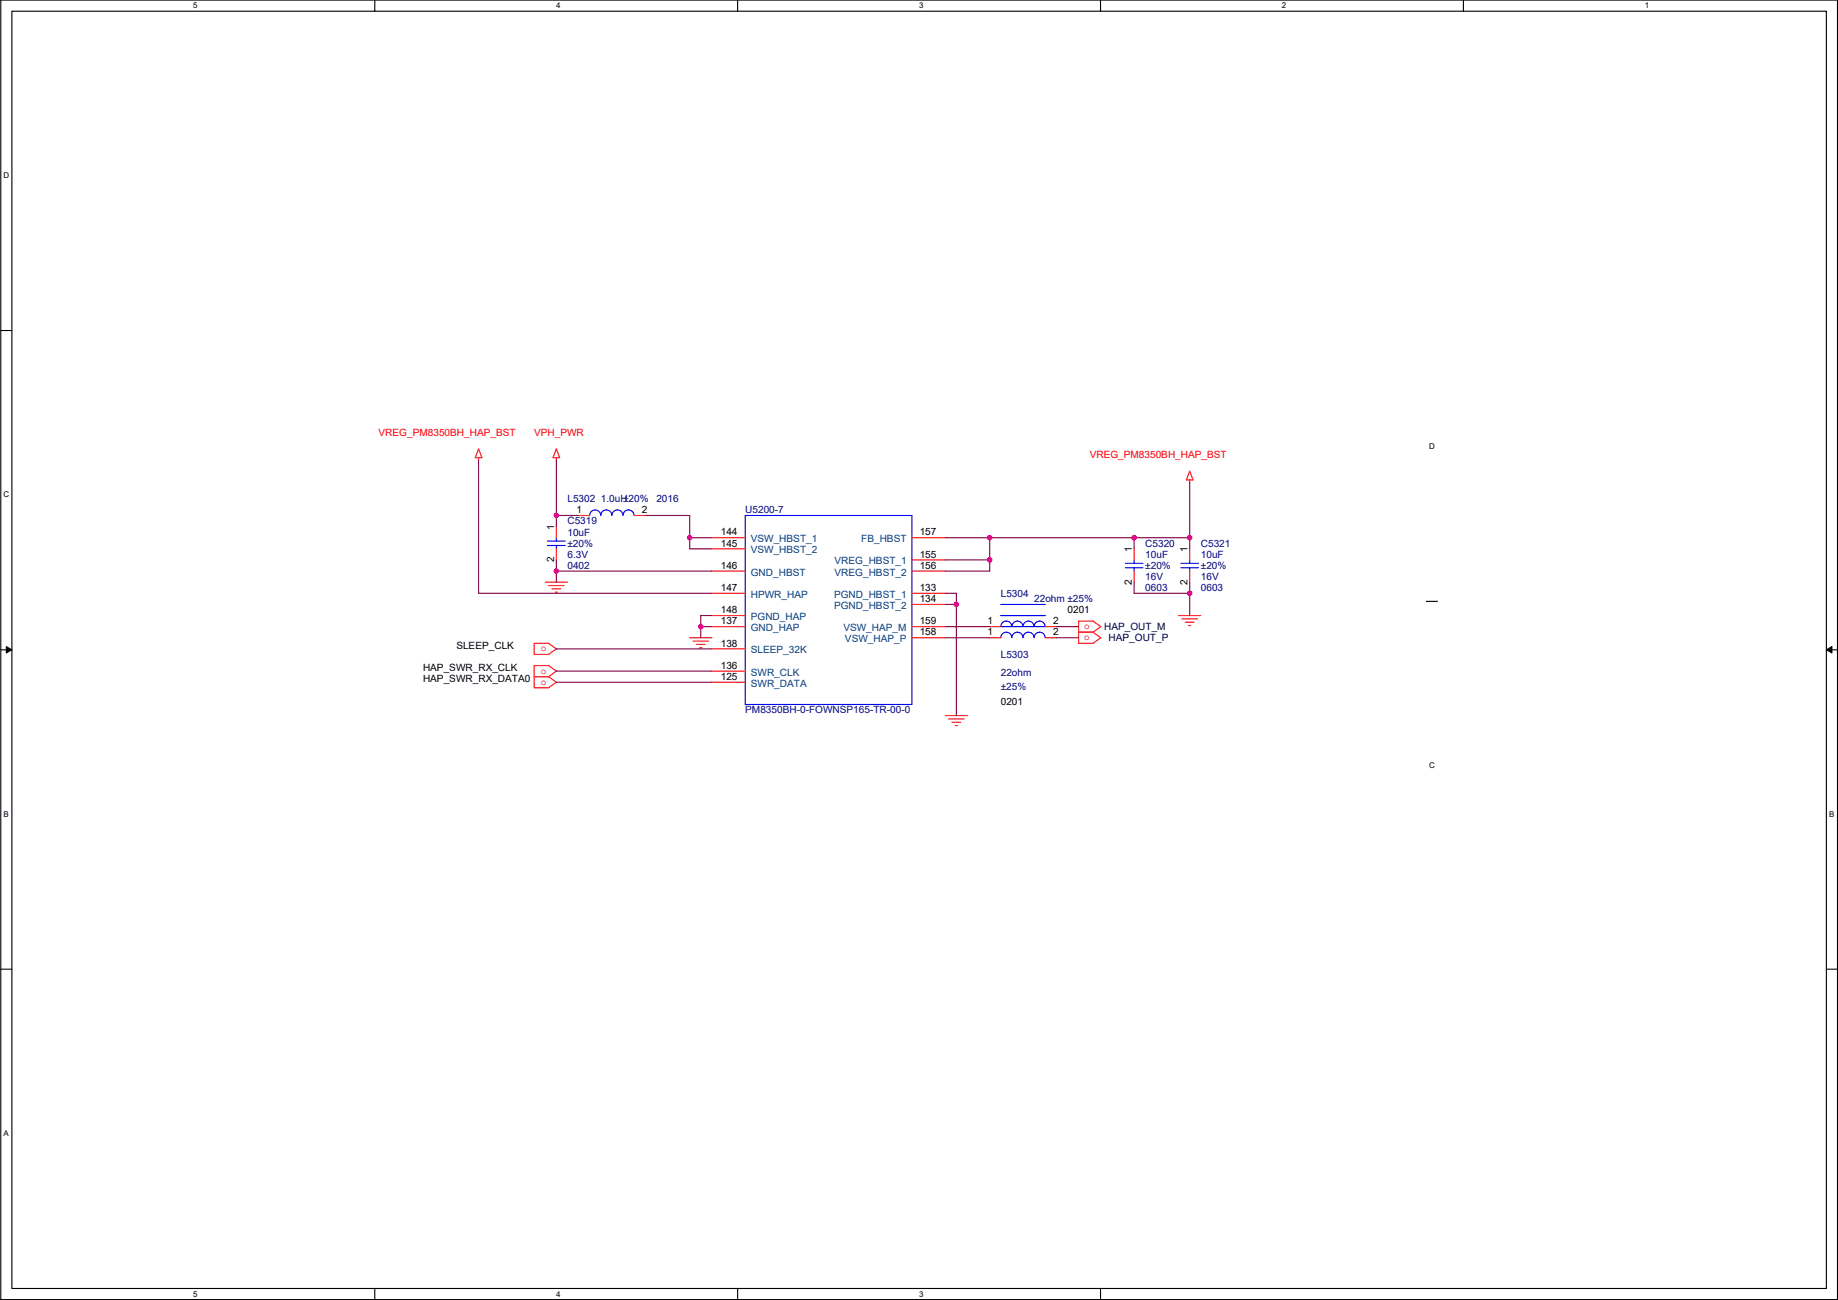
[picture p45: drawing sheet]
<svg xmlns="http://www.w3.org/2000/svg" width="420mm" height="297mm" viewBox="0 0 420 297" stroke-linecap="round" stroke-linejoin="round" font-family="sans-serif">
<defs><g id="words">
<g font-size="2.3" fill="#f00">
<text x="86.5" y="99.5">VREG_PM8350BH_HAP_BST</text>
<text x="122.1" y="99.5">VPH_PWR</text>
<text x="249.1" y="104.6">VREG_PM8350BH_HAP_BST</text>
<text x="247.8" y="143.7">o</text>
<text x="123.6" y="148.8">o</text>
<text x="247.8" y="146.3">o</text>
<text x="123.6" y="153.9">o</text>
<text x="123.6" y="156.4">o</text>
</g>
<g font-size="2.3" fill="#000080">
<text x="129.7" y="114.8">L5302 1.0uH</text>
<text x="129.7" y="119.8">C5319</text>
<text x="142.4" y="114.8">±20%</text>
<text x="150" y="114.8">2016</text>
<text x="170.4" y="117.3">U5200-7</text>
<text x="129.7" y="122.4">10uF</text>
<text x="129.7" y="124.9">±20%</text>
<text x="261.8" y="124.9">C5320</text>
<text x="274.5" y="124.9">C5321</text>
<text x="129.7" y="130">0402</text>
<text x="129.7" y="127.5">6.3V</text>
<text x="261.8" y="127.5">10uF</text>
<text x="261.8" y="130">±20%</text>
<text x="274.5" y="127.5">10uF</text>
<text x="274.5" y="130">±20%</text>
<text x="228.8" y="136.3">L5304</text>
<text x="236.4" y="137.6">22ohm ±25%</text>
<text x="261.8" y="135.1">0603</text>
<text x="261.8" y="132.5">16V</text>
<text x="274.5" y="135.1">0603</text>
<text x="274.5" y="132.5">16V</text>
<text x="228.8" y="150.3">L5303</text>
<text x="228.8" y="154.4">22ohm</text>
<text x="228.8" y="157.7">±25%</text>
<text x="170.4" y="163">PM8350BH-0-FOWNSP165-TR-00-0</text>
</g>
<g font-size="2.3">
<text x="131.8" y="117.3">1</text>
<text x="146.7" y="117.3">2</text>
<text x="126.6" y="121.1" transform="rotate(-90 126.6 121.1)">1</text>
<text x="164.8" y="122.3">144</text>
<text x="164.8" y="124.9">145</text>
<text x="210.2" y="122.3">157</text>
<text x="126.6" y="128.5" transform="rotate(-90 126.6 128.5)">2</text>
<text x="164.8" y="130">146</text>
<text x="210.2" y="127.4">155</text>
<text x="210.2" y="130">156</text>
<text x="258.7" y="126.2" transform="rotate(-90 258.7 126.2)">1</text>
<text x="271.4" y="126.2" transform="rotate(-90 271.4 126.2)">1</text>
<text x="164.8" y="135">147</text>
<text x="210.2" y="135">133</text>
<text x="210.2" y="137.6">134</text>
<text x="258.7" y="133.6" transform="rotate(-90 258.7 133.6)">2</text>
<text x="271.4" y="133.6" transform="rotate(-90 271.4 133.6)">2</text>
<text x="164.8" y="140.1">148</text>
<text x="164.8" y="142.7">137</text>
<text x="210.2" y="142.7">159</text>
<text x="225.7" y="142.7">1</text>
<text x="240.7" y="142.7">2</text>
<text x="244" y="140.2">0201</text>
<text x="104.3" y="148.3">SLEEP_CLK</text>
<text x="164.8" y="147.7">138</text>
<text x="210.2" y="145.2">158</text>
<text x="225.7" y="145.2">1</text>
<text x="240.7" y="145.2">2</text>
<text x="96.7" y="153.4">HAP_SWR_RX_CLK</text>
<text x="96.7" y="155.9">HAP_SWR_RX_DATA0</text>
<text x="164.8" y="152.8">136</text>
<text x="164.8" y="155.4">125</text>
<text x="228.8" y="161">0201</text>
</g>
<g font-size="2.3" fill="#004080">
<text x="171.6" y="123.9">VSW_HBST_1</text>
<text x="196.9" y="123.9">FB_HBST</text>
<text x="171.6" y="126.4">VSW_HBST_2</text>
<text x="171.6" y="131.5">GND_HBST</text>
<text x="190.8" y="129">VREG_HBST_1</text>
<text x="190.8" y="131.5">VREG_HBST_2</text>
<text x="171.6" y="136.6">HPWR_HAP</text>
<text x="190.7" y="136.6">PGND_HBST_1</text>
<text x="171.6" y="141.7">PGND_HAP</text>
<text x="190.7" y="139.1">PGND_HBST_2</text>
<text x="171.6" y="144.2">GND_HAP</text>
<text x="171.6" y="149.3">SLEEP_32K</text>
<text x="192.8" y="144.2">VSW_HAP_M</text>
<text x="193.2" y="146.8">VSW_HAP_P</text>
<text x="171.6" y="154.4">SWR_CLK</text>
<text x="171.6" y="156.9">SWR_DATA</text>
</g>
<g font-size="2.3" fill="#000040">
<text x="252.4" y="144">HAP_OUT_M</text>
<text x="253.4" y="146.5">HAP_OUT_P</text>
</g>
<g font-size="1.8">
<text x="44.2" y="1.9">5</text>
<text x="127.1" y="1.9">4</text>
<text x="210.1" y="1.9">3</text>
<text x="293" y="1.9">2</text>
<text x="376" y="1.9">1</text>
<text x=".8" y="40.7">D</text>
<text x="326.7" y="102.5">D</text>
<text x=".8" y="113.6">C</text>
<text x="326.7" y="175.5">C</text>
<text x=".8" y="186.6">B</text>
<text x="418.1" y="186.6">B</text>
<text x=".8" y="259.5">A</text>
<text x="44.2" y="296.3">5</text>
<text x="127.1" y="296.3">4</text>
<text x="210.1" y="296.3">3</text>
</g>
</g></defs>
<path d="M.2 0h419.8v296.9h-419.8zM2.7 2.6h414.8v291.8h-414.8z" fill="none" stroke="#000" stroke-width=".25"/>
<g fill="#fff">
<path d="M44.2 .3h1v2h-1z"/>
<path d="M44.2 294.7h1v2h-1z"/>
</g>
<path d="M85.7 0v2.6M85.7 294.4v2.5" fill="none" stroke="#000" stroke-width=".25"/>
<g fill="#fff">
<path d="M127.1 .3h1v2h-1z"/>
<path d="M127.1 294.7h1v2h-1z"/>
</g>
<path d="M168.6 0v2.6M168.6 294.4v2.5" fill="none" stroke="#000" stroke-width=".25"/>
<g fill="#fff">
<path d="M210.1 .3h1v2h-1z"/>
<path d="M210.1 294.7h1v2h-1z"/>
</g>
<path d="M251.6 0v2.6M251.6 294.4v2.5" fill="none" stroke="#000" stroke-width=".25"/>
<path d="M293 .3h1v2h-1z" fill="#fff"/>
<path d="M334.5 0v2.6" fill="none" stroke="#000" stroke-width=".25"/>
<g fill="#fff">
<path d="M376 .3h1v2h-1z"/>
<path d="M.8 39h1.3v2.1h-1.3z"/>
<path d="M326.7 100.9h1.3v2h-1.3z"/>
<path d="M.8 112h1.3v2h-1.3z"/>
<path d="M326.7 173.9h1.3v2h-1.3z"/>
</g>
<path d="M.2 75.5h2.5M326.1 137.4h2.5" fill="none" stroke="#000" stroke-width=".25"/>
<g fill="#fff">
<path d="M.8 185h1.2v2h-1.2z"/>
<path d="M418.1 185h1.2v2h-1.2z"/>
</g>
<path d="M.2 148.5h2.5M417.5 148.5h2.5" fill="none" stroke="#000" stroke-width=".25"/>
<path d="M1.4 147.7l1.3 .8-1.3 .7zM417.5 148.5l1.3-.8v1.5z" fill="#000" stroke="#000" stroke-width=".23"/>
<path d="M.8 257.9h1.2v2h-1.2z" fill="#fff"/>
<path d="M.2 221.4h2.5M417.5 221.4h2.5" fill="none" stroke="#000" stroke-width=".25"/>
<g fill="none" stroke="#f00" stroke-width=".25">
<path d="M109.4 102.5l.8 2.1h-1.6zM109.4 104.6v.5M127.2 102.5l.7 2.1h-1.5zM127.2 104.6v.5M132.3 117.8h2.5M145 117.8h2.5M272 109.7v.5M272 107.6l.7 2.1h-1.5zM124.6 133h5.1M125.4 133.8h3.6M126.2 134.5h2M126.9 135.3h.5"/>
<path d="M127.2 120.3v2.6M127.2 125.4v2.5M162.7 122.9h7.7M162.7 125.4h7.7M162.7 130.5h7.7M162.7 135.6h7.7M208.5 122.9h7.6M208.5 127.9h7.6M208.5 130.5h7.6M208.5 135.6h7.6M208.5 138.1h7.6M259.3 125.4v2.5"/>
<path d="M259.3 130.5v2.5M272 125.4v2.5M272 130.5v2.5M122.1 147h3.3l1.8 1.3-1.8 1.2h-3.3zM122.1 152.1h3.3l1.8 1.2-1.8 1.3h-3.3zM122.1 154.6h3.3l1.8 1.3-1.8 1.3h-3.3zM157.7 145.7h5M158.4 146.5h3.6M159.2 147.2h2M159.9 148h.6M162.7 140.6h7.7M162.7 143.2h7.7"/>
<path d="M162.7 148.3h7.7M162.7 153.3h7.7M162.7 155.9h7.7M208.5 143.2h7.6M208.5 145.7h7.6M226.2 145.7h2.6M226.2 143.2h2.6M238.9 145.7h2.6M238.9 143.2h2.6M246.6 144.5h3.3l1.7 1.2-1.7 1.3h-3.3zM246.6 141.9h3.3l1.7 1.3-1.7 1.3h-3.3zM269.4 140.6h5.1"/>
<path d="M270.2 141.4h3.5M270.9 142.2h2.1M271.7 142.9h.5M216.1 163.5h5.1M216.8 164.3h3.6M217.6 165h2M218.4 165.8h.5"/>
</g>
<g fill="none" stroke="#00f" stroke-width=".25">
<path d="M134.8 117.8a1.26 1.26 0 0 1 1.3-1.3 1.26 1.26 0 0 1 1.2 1.3 1.27 1.27 0 0 1 1.3-1.3 1.27 1.27 0 0 1 1.3 1.3M139.9 117.8a1.26 1.26 0 0 1 1.2-1.3 1.26 1.26 0 0 1 1.3 1.3 1.27 1.27 0 0 1 1.3-1.3 1.27 1.27 0 0 1 1.2 1.3M170.4 117.8h38.1v43.2h-38.1zM125.1 123.6h4.1M125.1 124.6h4.1M127.2 122.9v.7M127.2 124.6v.8M228.8 138.1h10.1M257.2 128.7h4.1M257.2 129.7h4.1M259.3 127.9v.8M259.3 129.7v.8"/>
<path d="M269.9 128.7h4.1M269.9 129.7h4.1M272 127.9v.8M272 129.7v.8M228.8 145.7a1.26 1.26 0 0 1 1.2-1.2 1.26 1.26 0 0 1 1.3 1.2M228.8 140.6h10.1M231.3 145.7a1.26 1.26 0 0 1 1.3-1.2 1.26 1.26 0 0 1 1.2 1.2 1.27 1.27 0 0 1 1.3-1.2 1.27 1.27 0 0 1 1.3 1.2M231.3 143.2a1.26 1.26 0 0 1 1.3-1.3 1.26 1.26 0 0 1 1.2 1.3 1.27 1.27 0 0 1 1.3-1.3 1.27 1.27 0 0 1 1.3 1.3M236.4 145.7a1.26 1.26 0 0 1 1.3-1.2 1.26 1.26 0 0 1 1.2 1.2M236.4 143.2a1.27 1.27 0 0 1 1.3-1.3 1.27 1.27 0 0 1 1.2 1.3h-10.1a1.26 1.26 0 0 1 1.2-1.3 1.26 1.26 0 0 1 1.3 1.3"/>
</g>
<g fill="none" stroke="#800040" stroke-width=".25">
<path d="M109.4 105.1v30.5h53.3M127.2 117.8h5.1M127.2 117.8v2.5M127.2 105.1v12.7M147.5 117.8h10.2v5.1M272 110.2v12.7M127.2 130.5h35.5M127.2 127.9v5.1M157.7 122.9v2.5h5M157.7 122.9h5M216.1 122.9h10.1M216.1 127.9h10.1"/>
<path d="M216.1 138.1h2.5M216.1 135.6h2.5v2.5M218.6 138.1v25.4M226.2 122.9h33.1M226.2 122.9v5M226.2 127.9v2.6h-10.1M259.3 122.9v2.5M259.3 133v2.6h12.7M259.3 122.9h12.7M272 122.9v2.5M272 133v2.6M272 135.6v5"/>
<path d="M127.2 148.3h35.5M127.2 153.3h35.5M127.2 155.9h35.5M160.2 143.2h2.5M160.2 143.2v2.5M162.7 140.6h-2.5v2.6M216.1 143.2h10.1M216.1 145.7h10.1M241.5 143.2h5.1M241.5 145.7h5.1"/>
</g>
<g fill="#f0f" stroke="#f0f" stroke-width=".25">
<circle cx="127.2" cy="130.5" r=".5"/>
<circle cx="160.2" cy="143.2" r=".5"/>
<circle cx="157.6" cy="122.9" r=".5"/>
<circle cx="127.2" cy="117.8" r=".5"/>
<circle cx="226.2" cy="122.9" r=".5"/>
<circle cx="226.2" cy="127.9" r=".5"/>
<circle cx="259.2" cy="122.9" r=".5"/>
<circle cx="271.9" cy="135.6" r=".5"/>
<circle cx="271.9" cy="122.9" r=".5"/>
<circle cx="218.6" cy="138.1" r=".5"/>
</g>
<use href="#words"/>
</svg>
